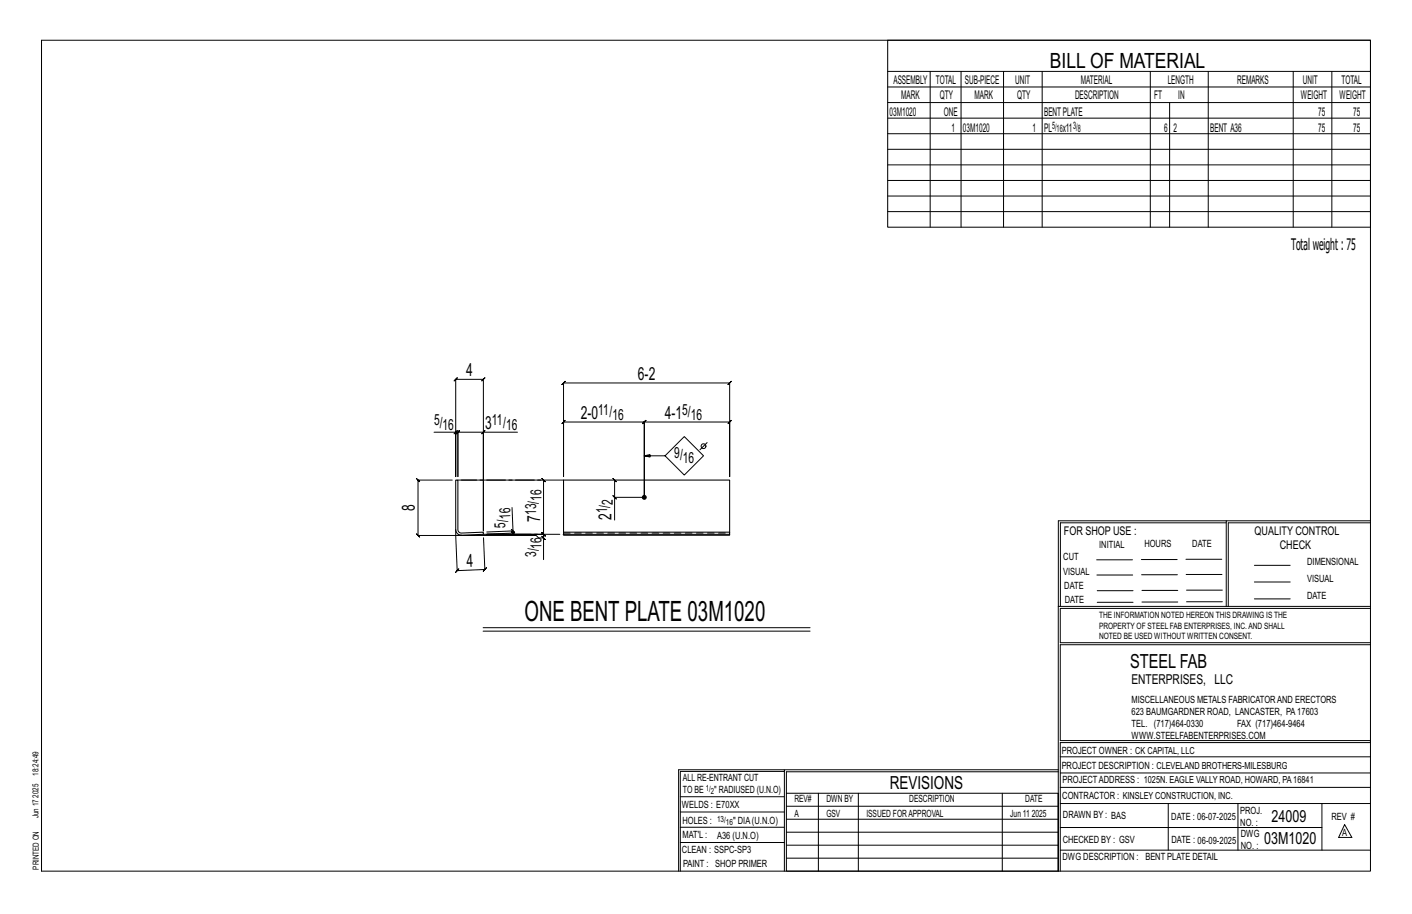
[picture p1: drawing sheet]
<svg xmlns="http://www.w3.org/2000/svg" width="432mm" height="279mm" viewBox="0 0 432 279" stroke-linecap="round" stroke-linejoin="round" font-family="sans-serif">
<defs><g id="words">
<text font-size="8.6" x="160.4" y="189.9">ONE BENT PLATE 03M1020</text>
<text font-size="6.4" x="321.1" y="20.7">BILL OF MATERIAL</text>
<text font-size="5.9" x="345.6" y="204.1">STEEL FAB</text>
<g font-size="5.5">
<text x="142.6" y="115">4</text>
<text x="195.1" y="116.1">6-2</text>
<text x="148.3" y="131.1">3</text>
<text x="177.6" y="128">2-0</text>
<text x="203.3" y="128">4-1</text>
<text x="126.8" y="156.2" transform="rotate(-90 126.8 156.2)">8</text>
<text x="165.2" y="159.5" transform="rotate(-90 165.2 159.5)">7</text>
<text x="187" y="159" transform="rotate(-90 187 159)">2</text>
<text x="142.8" y="173.3" transform="rotate(-2 142.8 173.3)">4</text>
<text x="272.2" y="241.1">REVISIONS</text>
</g>
<g font-size="5.1">
<text x="388.9" y="251.3">24009</text>
<text x="386.6" y="258.1">03M1020</text>
</g>
<text font-size="4.9" x="394.8" y="76.4">Totalweight : 75</text>
<g font-size="4.7">
<text x="132.7" y="129.9">5/</text>
<text x="135.3" y="131.5">16</text>
<text x="150.4" y="129.9">11/</text>
<text x="154.8" y="131.5">16</text>
<text x="182.9" y="126.8">11/</text>
<text x="187.3" y="128.4">16</text>
<text x="208.6" y="126.8">5/</text>
<text x="211.2" y="128.4">16</text>
<text x="206.2" y="139.9">9/</text>
<text x="208.8" y="141.5">16</text>
<text x="165.6" y="153.1" transform="rotate(-90 165.6 153.1)">16</text>
<text x="187.4" y="154.3" transform="rotate(-90 187.4 154.3)">2</text>
<text x="154.6" y="161.3" transform="rotate(-92 154.6 161.3)">5/</text>
<text x="156.2" y="158.6" transform="rotate(-92 156.2 158.6)">16</text>
<text x="164" y="157.5" transform="rotate(-90 164 157.5)">13/</text>
<text x="185.7" y="156.9" transform="rotate(-90 185.7 156.9)">1/</text>
<text x="165.6" y="167.7" transform="rotate(-90 165.6 167.7)">16</text>
<text x="164" y="170.3" transform="rotate(-90 164 170.3)">3/</text>
</g>
<text font-size="4.2" x="346" y="209.1">ENTERPRISES, LLC</text>
<g font-size="3.7">
<text x="273.2" y="25.6">ASSEMBLY</text>
<text x="286.2" y="25.6">TOTAL</text>
<text x="295.1" y="25.6">SUB-PIECE</text>
<text x="310.4" y="25.6">UNIT</text>
<text x="330.5" y="25.6">MATERIAL</text>
<text x="357.1" y="25.6">LENGTH</text>
<text x="378.3" y="25.6">REMARKS</text>
<text x="398.4" y="25.6">UNIT</text>
<text x="410.2" y="25.6">TOTAL</text>
<text x="272.1" y="35.5">03M1020</text>
<text x="275.6" y="30.4">MARK</text>
<text x="287.4" y="30.4">QTY</text>
<text x="288.6" y="35.5">ONE</text>
<text x="298" y="30.4">MARK</text>
<text x="311" y="30.4">QTY</text>
<text x="319.3" y="35.5">BENTPLATE</text>
<text x="328.7" y="30.4">DESCRIPTION</text>
<text x="353" y="30.4">FT</text>
<text x="360.3" y="30.4">IN</text>
<text x="397.8" y="30.4">WEIGHT</text>
<text x="403.2" y="35.5">75</text>
<text x="409.6" y="30.4">WEIGHT</text>
<text x="413.8" y="35.5">75</text>
<text x="290.9" y="40.2">1</text>
<text x="294.5" y="40.2">03M1020</text>
<text x="315.8" y="40.2">1</text>
<text x="319.3" y="40.2">PL</text>
<text x="325" y="40.2">x11</text>
<text x="356" y="40.2">6</text>
<text x="358.9" y="40.2">2</text>
<text x="370.1" y="40.2">BENT A36</text>
<text x="403.2" y="40.2">75</text>
<text x="413.8" y="40.2">75</text>
<text x="325.3" y="163.4">FOR SHOP USE :</text>
<text x="383.7" y="163.4">QUALITY CONTROL</text>
<text x="391.4" y="167.8">CHECK</text>
</g>
<g font-size="3.1">
<text x="321.7" y="39.4">5/</text>
<text x="323.1" y="40.5">16</text>
<text x="328.2" y="39.4">3/</text>
<text x="329.6" y="40.5">8</text>
<text x="336.2" y="167.4">INITIAL</text>
<text x="350" y="167.1">HOURS</text>
<text x="364.6" y="167.2">DATE</text>
<text x="325.2" y="171.3">CUT</text>
<text x="399.8" y="172.8">DIMENSIONAL</text>
<text x="325.1" y="175.8">VISUAL</text>
<text x="399.8" y="177.9">VISUAL</text>
<text x="325.5" y="180">DATE</text>
<text x="325.7" y="184.4">DATE</text>
<text x="399.8" y="183.1">DATE</text>
<text x="346" y="215">MISCELLANEOUS METALS FABRICATORAND ERECTORS</text>
<text x="346" y="218.6">623 BAUMGARDNER ROAD, LANCASTER, PA17603</text>
<text x="346" y="225.8">WWW.STEELFABENTERPRISES.COM</text>
<text x="346" y="222.2">TEL. (717)464-0330</text>
<text x="378.3" y="222.2">FAX (717)464-9464</text>
<text x="324.7" y="230.5">PROJECT OWNER : CK CAPITAL, LLC</text>
<text x="208.8" y="238.8">ALL RE-ENTRANT CUT</text>
<text x="324.7" y="235.1">PROJECT DESCRIPTION : CLEVELAND BROTHERS-MILESBURG</text>
<text x="324.9" y="239.5">PROJECTADDRESS : 1025N. EAGLE VALLY ROAD, HOWARD, PA16841</text>
<text x="208.8" y="242.5">TO BE</text>
<text x="218.4" y="242.5">&quot; RADIUSED (U.N.O)</text>
<text x="242.9" y="245.3">REV#</text>
<text x="252.7" y="245.3">DWN BY</text>
<text x="278.1" y="245.3">DESCRIPTION</text>
<text x="313.5" y="245.3">DATE</text>
<text x="324.9" y="244.2">CONTRACTOR : KINSLEY CONSTRUCTION, INC.</text>
<text x="208.5" y="247">WELDS : E70XX</text>
<text x="208.7" y="251.7">HOLES :</text>
<text x="224.2" y="251.8">&quot; DIA(U.N.O)</text>
<text x="242.9" y="249.9">A</text>
<text x="252.7" y="249.9">GSV</text>
<text x="264.9" y="249.9">ISSUED FORAPPROVAL</text>
<text x="309" y="249.9">Jun 11</text>
<text x="315.5" y="249.9">2025</text>
<text x="325.1" y="250">DRAWN BY : BAS</text>
<text x="358.2" y="250.5">DATE : 06-07-2025</text>
<text x="379.3" y="248.9">PROJ.</text>
<text x="407.2" y="250.5">REV #</text>
<text x="208.7" y="256.3">MAT'L :</text>
<text x="219.3" y="256.4">A36 (U.N.O)</text>
<text x="325" y="257.6">CHECKED BY : GSV</text>
<text x="358.3" y="257.7">DATE : 06-09-2025</text>
<text x="379.3" y="252.5">NO. :</text>
<text x="379.5" y="255.9">DWG</text>
<text x="410.5" y="255.5">A</text>
<text x="208.6" y="260.7">CLEAN : SSPC-SP3</text>
<text x="324.9" y="262.9">DWG DESCRIPTION : BENT PLATE DETAIL</text>
<text x="379.5" y="259.5">NO. :</text>
<text x="208.9" y="265">PAINT : SHOP PRIMER</text>
</g>
<g font-size="2.7">
<text x="336.1" y="189">THE INFORMATION NOTED HEREON THIS DRAWING IS THE</text>
<text x="336.1" y="195.4">NOTED BE USED WITHOUT WRITTEN CONSENT.</text>
<text x="336.1" y="192.2">PROPERTY OF STEEL FAB ENTERPRISES, INC.AND SHALL</text>
</g>
<g font-size="2.6">
<text x="215.9" y="241.8">1/</text>
<text x="217.4" y="242.7">2</text>
<text x="219.3" y="251.1">13/</text>
<text x="222" y="252.1">16</text>
</g>
<g font-size="2.5">
<text x="11.7" y="237.1" transform="rotate(-90 11.7 237.1)">18:24:49</text>
<text x="11.8" y="243.8" transform="rotate(-90 11.8 243.8)">2025</text>
<text x="11.8" y="250.1" transform="rotate(-90 11.8 250.1)">Jun 17</text>
<text x="11.9" y="265.8" transform="rotate(-90 11.9 265.8)">PRINTED ON</text>
</g>
</g></defs>
<g fill="none" stroke="#000" stroke-width=".31">
<path d="M12.7 12.3h406.4v254h-406.4zM271.5 12.3h147.6v57.2h-147.6zM271.5 21.8h147.6M271.5 26.6h147.6M271.5 31.4h147.6M271.5 36.1h147.6M284.5 21.8v47.7M293.9 21.8v47.7M306.9 21.8v47.7M318.7 21.8v47.7M351.8 21.8v47.7M357.7 31.4v38.1"/>
<path d="M369.5 21.8v47.7M395.5 21.8v47.7M407.3 21.8v47.7M271.5 40.9h147.6M271.5 45.6h147.6M271.5 50.4h147.6M271.5 55.2h147.6M271.5 59.9h147.6M271.5 64.7h147.6M171.8 117.6l1-1-.5 .5h50.8l-.5 .5 1-1-.5 .5v28.6v-16.7l.5-.5-1 1 .5-.5h-26.1l.5-.5-1 1 .5-.5v23v-23l.5-.5-1 1 .5-.5h-24.7l.5-.5-1 1 .5-.5v16.7v-28.6zM132.7 132.1h6.7v13.6v-29.7l-.5 .5 1-1-.5 .5h8.4l-.5 .5 1-1-.5 .5v46.3v-30.2h10.4M138.9 132.6l1-1z"/>
<path d="M139.4 132.1h.6l-.5 .5 1-1-.5 .5v13.6v-13.6l-.5 .5 1-1-.5 .5h7.8M147.8 132.1l.5-.5-1 1zM197 139.3l1.8 .4v-.7l-1.8 .3h6.4l5.9-5.8 5.8 5.8-5.8 5.9-5.9-5.9M216.2 135.3l-2.2 2.2M138.3 146.8h-10.5l-.5-.5 1 1-.5-.5v16.9l-.5-.5 1 1-.5-.5h36.2l.7 .7h1.5v6.7M141.1 146.8h25.1l-.5-.5 1 1-.5-.5v16.5l-.5-.5 1 1-.5-.5h-17.3h17.3l-.5-.5 1 1-.5-.5v1.1M156.6 155.1l.3 7.2-8.1 .3M187.5 151.5l1 1zM188 146.8l-.5-.5 1 1-.5-.5v5.2M197 152h-9v7M375 159.8h-50.7v25.6M375 159.2h-51.3l-.1 107.1"/>
<path d="M419.1 159.2h-44.1v26.2M419.1 159.8h-43.5v25.6M139.4 163.7l.4 10.7-.5 .6 1-1.1-.5 .5 8.5-.3-.5 .5 .9-1-.4 .5-.4-9.7M156.4 161.8l1 1zM156.9 162.3v.7l-.5-.5 1 .9-.5-.4-8 .3M165.7 163.9l1 1zM335.4 171.1h10.9M335.4 175.8h11M349 171h11M349.1 175.7h11M362.7 171h10.9M362.7 175.6h11"/>
<path d="M383.6 172.8h11M383.6 177.9h11M147.7 191.9h100M147.7 192.9h100M323.7 185.4h95.4M335.5 184.1h11M335.5 180.6h11M349.2 184h11M349.2 180.5h11M362.9 180.4h10.9M362.9 184h10.9M383.6 183.1h11"/>
<path d="M419.1 186h-94.9v10.5h94.9M419.1 197.1h-94.9v29.3h94.9v.6h-94.9v39.3M239.9 235.8h-31.9v30.5M239.9 235.3h-32.4v31M323.6 235.3h-83.7v31M323.6 235.9h-83.1v6.6M324.2 236.3h94.9M324.2 231.4h94.9M208 252.9h31.9M208 257.5h31.9M208 243.6h31.9M208 248.2h31.9"/>
<path d="M240.5 242.5h83.1v23.8h-83.1zM240.5 258.4h83.1M240.5 254.4h83.1M240.5 250.4h83.1M240.5 246.5h83.1M250.3 242.5v23.8M262.5 242.5v23.8M306.5 242.5v23.8M324.2 253h80.1M324.2 245.6h94.9M324.2 259.9h94.9M324.2 240.7h94.9"/>
<path d="M357.3 245.6v14.3M378.6 245.6v14.3M404.3 245.6v14.3M411.2 252.1l2.2 3.9h-4zM240.5 262.3h83.1"/>
<circle cx="215.1" cy="136.4" r=".74"/>
</g>
<circle cx="197" cy="152" r=".6" fill="#000" stroke="#000" stroke-width=".31"/>
<path d="M139.4 146.8h.6l.2 15.6 .9 .6 6.7-.3v.6l-6.6 .3a1.72 1.72 0 0 1-1.8-1.7zM172.3 162.7h50.8v.6h-50.8zM172.3 163.3v.3h50.8v-.3M172.3 162.7v-15.9h50.8v15.9" fill="none" stroke="#000" stroke-width=".32"/>
<path d="M172.3 163h50.8" fill="none" stroke="#000" stroke-width=".31" stroke-dasharray="2 1.4"/>
<path d="M140 146.8h32.3M139.4 161.9v1.8l1.8-.1M147.8 163.3h24.5" fill="none" stroke="#000" stroke-width=".31" stroke-dasharray="5.8 1 1 1"/>
<use href="#words"/>
</svg>
